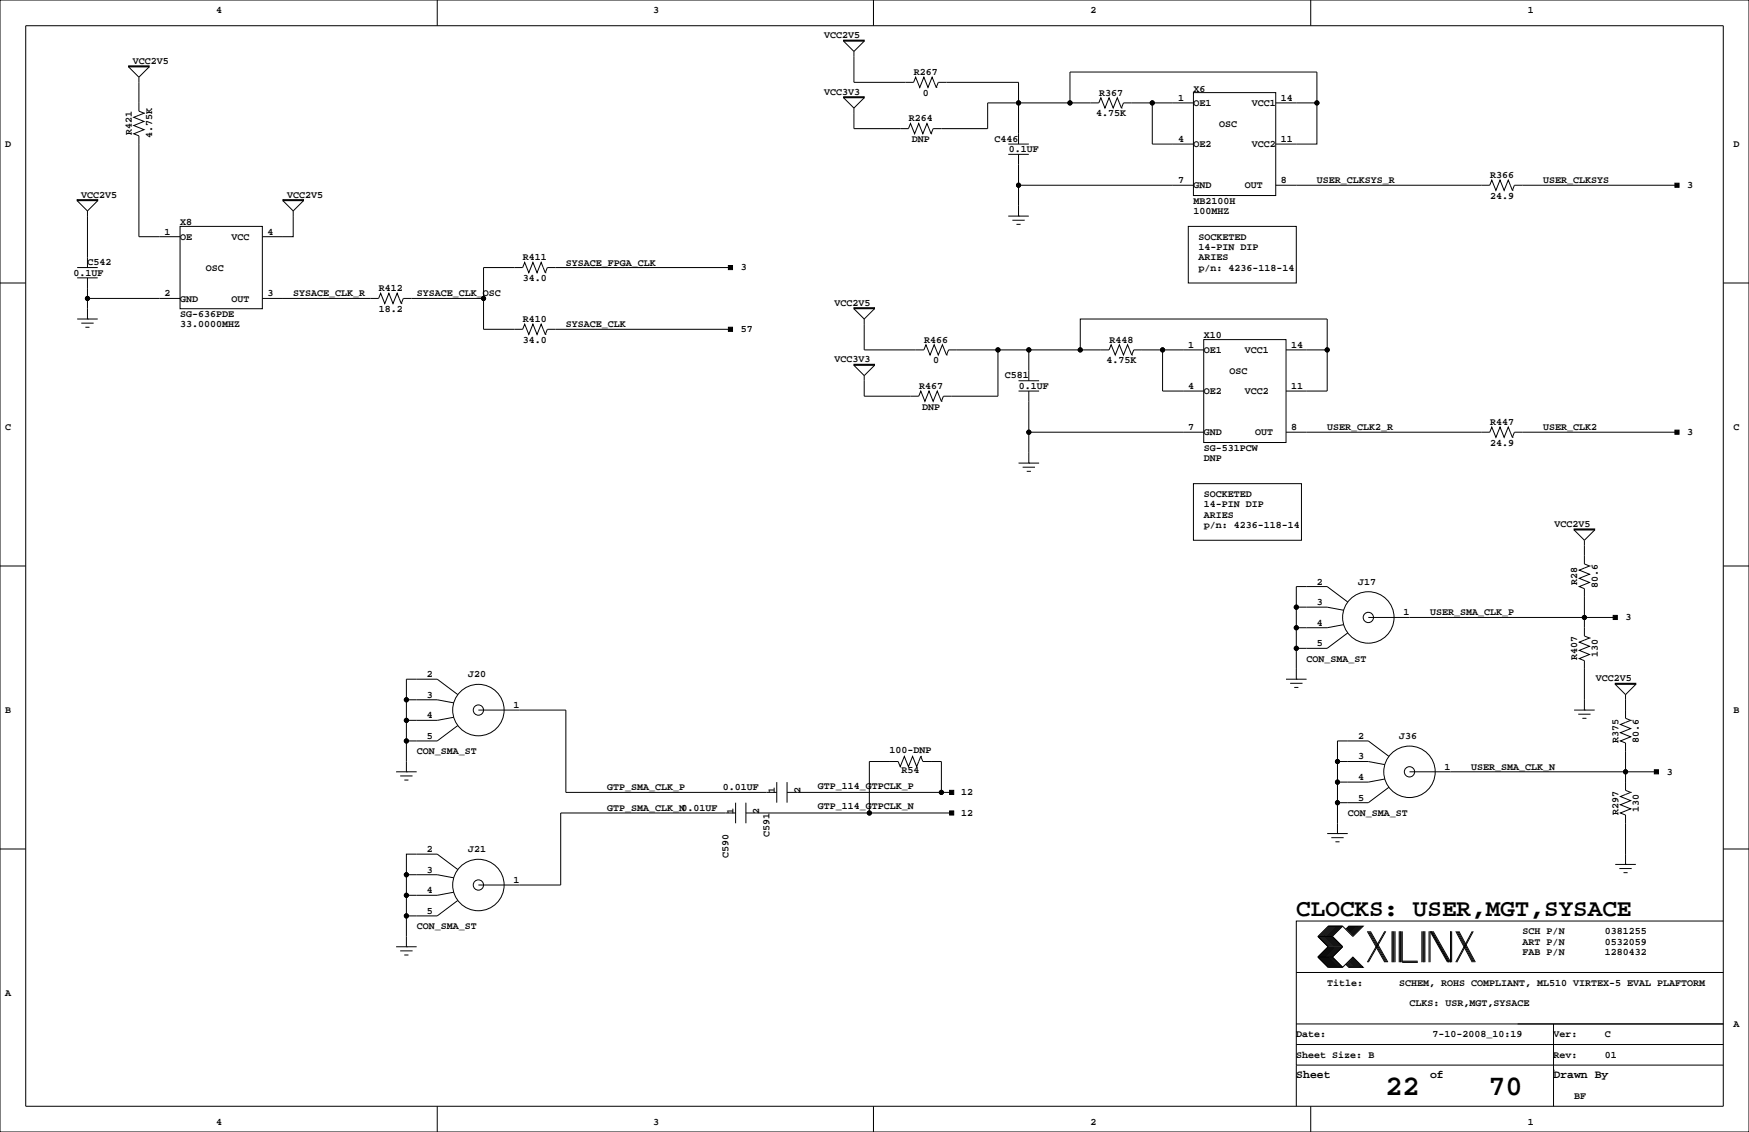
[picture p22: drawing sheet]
<svg xmlns="http://www.w3.org/2000/svg" width="432mm" height="279mm" viewBox="0 0 432 279" stroke-linecap="round" stroke-linejoin="round" font-family="sans-serif">
<defs><g id="words">
<g font-size="7.1">
<text x="342.1" y="270.3">22</text>
<text x="367.5" y="270.3">70</text>
</g>
<text font-size="6" x="320" y="226.1">CLOCKS: USER,MGT,SYSACE</text>
<g font-size="2.8">
<text x="320" y="266.1">Sheet</text>
<text x="353.1" y="266.1">of</text>
<text x="383.5" y="266.1">Drawn By</text>
</g>
<g font-size="2.5">
<text x="53.3" y="3.3">4</text>
<text x="161.3" y="3.3">3</text>
<text x="269.2" y="3.3">2</text>
<text x="377.2" y="3.3">1</text>
<text x="203.5" y="9.4">VCC2V5</text>
<text x="32.8" y="15.8">VCC2V5</text>
<text x="203.5" y="23.4">VCC3V3</text>
<text x="225.6" y="18.5">R267</text>
<text x="227.9" y="23.6">0</text>
<text x="271.4" y="23.6">R367</text>
<text x="294.6" y="22.6">X6</text>
<text x="224.4" y="30">R264</text>
<text x="270.6" y="28.7">4.75K</text>
<text x="290.8" y="24.9">1</text>
<text x="294.6" y="26.2">OE1</text>
<text x="309" y="26.2">VCC1</text>
<text x="316.2" y="24.9">14</text>
<text x="32.5" y="33.4" transform="rotate(-90 32.5 33.4)">R421</text>
<text x="37.6" y="34.2" transform="rotate(-90 37.6 34.2)">4.75K</text>
<text x="225.1" y="35.1">DNP</text>
<text x="245.5" y="35">C446</text>
<text x="290.8" y="35.1">4</text>
<text x="301" y="31.2">OSC</text>
<text x="316.2" y="35.1">11</text>
<text x="1.3" y="36.3">D</text>
<text x="249" y="37.5">0.1UF</text>
<text x="294.6" y="36.3">OE2</text>
<text x="309" y="36.3">VCC2</text>
<text x="428" y="36.3">D</text>
<text x="290.8" y="45.2">7</text>
<text x="294.6" y="46.5">GND</text>
<text x="307.3" y="46.5">OUT</text>
<text x="316.2" y="45.2">8</text>
<text x="325.1" y="45.2">USER_CLKSYS_R</text>
<text x="367.9" y="43.9">R366</text>
<text x="381" y="45.2">USER_CLKSYS</text>
<text x="416.6" y="46.4">3</text>
<text x="20.1" y="48.8">VCC2V5</text>
<text x="70.9" y="48.8">VCC2V5</text>
<text x="294.6" y="50.3">MB2100H</text>
<text x="294.6" y="52.8">100MHZ</text>
<text x="367.9" y="49">24.9</text>
<text x="40.6" y="57.9">1</text>
<text x="44.4" y="55.6">X8</text>
<text x="44.4" y="59.2">OE</text>
<text x="57.1" y="59.2">VCC</text>
<text x="66" y="57.9">4</text>
<text x="295.9" y="59.2">SOCKETED</text>
<text x="21.6" y="65.5">C542</text>
<text x="129.1" y="64.3">R411</text>
<text x="139.7" y="65.5">SYSACE_FPGA_CLK</text>
<text x="295.9" y="61.7">14-PIN DIP</text>
<text x="295.9" y="64.3">ARIES</text>
<text x="18.1" y="68">0.1UF</text>
<text x="50.8" y="66.8">OSC</text>
<text x="93.6" y="71.9">R412</text>
<text x="129.1" y="69.3">34.0</text>
<text x="182.9" y="66.7">3</text>
<text x="295.9" y="66.8">p/n: 4236-118-14</text>
<text x="40.6" y="73.2">2</text>
<text x="44.4" y="74.4">GND</text>
<text x="57.1" y="74.4">OUT</text>
<text x="66" y="73.2">3</text>
<text x="72.4" y="73.2">SYSACE_CLK_R</text>
<text x="93.6" y="77">18.2</text>
<text x="102.9" y="73.2">SYSACE_CLK_OSC</text>
<text x="206" y="75.4">VCC2V5</text>
<text x="44.4" y="80.8">33.0000MHZ</text>
<text x="44.4" y="78.2">SG-636PDE</text>
<text x="129.1" y="79.5">R410</text>
<text x="139.7" y="80.8">SYSACE_CLK</text>
<text x="182.9" y="82">57</text>
<text x="297.2" y="83.3">X10</text>
<text x="129.1" y="84.6">34.0</text>
<text x="206" y="89.4">VCC3V3</text>
<text x="228.2" y="84.6">R466</text>
<text x="230.4" y="89.7">0</text>
<text x="273.2" y="89.7">4.75K</text>
<text x="273.9" y="84.6">R448</text>
<text x="293.4" y="85.9">1</text>
<text x="297.2" y="87.1">OE1</text>
<text x="307.3" y="87.1">VCC1</text>
<text x="318.8" y="85.9">14</text>
<text x="248.1" y="93.4">C581</text>
<text x="251.6" y="95.9">0.1UF</text>
<text x="303.5" y="92.2">OSC</text>
<text x="226.9" y="96">R467</text>
<text x="227.6" y="101.1">DNP</text>
<text x="293.4" y="96">4</text>
<text x="297.2" y="97.3">OE2</text>
<text x="307.3" y="97.3">VCC2</text>
<text x="318.8" y="96">11</text>
<text x="1.3" y="106.2">C</text>
<text x="293.4" y="106.2">7</text>
<text x="297.2" y="107.4">GND</text>
<text x="309.9" y="107.4">OUT</text>
<text x="318.8" y="106.2">8</text>
<text x="327.7" y="106.2">USER_CLK2_R</text>
<text x="367.9" y="104.9">R447</text>
<text x="381" y="106.2">USER_CLK2</text>
<text x="416.6" y="107.4">3</text>
<text x="428" y="106.2">C</text>
<text x="297.2" y="111.3">SG-531PCW</text>
<text x="297.2" y="113.8">DNP</text>
<text x="367.9" y="110">24.9</text>
<text x="297.2" y="125.2">14-PIN DIP</text>
<text x="297.2" y="122.7">SOCKETED</text>
<text x="297.2" y="127.8">ARIES</text>
<text x="297.2" y="130.3">p/n: 4236-118-14</text>
<text x="383.8" y="130.1">VCC2V5</text>
<text x="325.1" y="149.4">3</text>
<text x="325.1" y="144.3">2</text>
<text x="335.3" y="144.3">J17</text>
<text x="389.4" y="144.5" transform="rotate(-90 389.4 144.5)">R28</text>
<text x="394.5" y="145.2" transform="rotate(-90 394.5 145.2)">80.6</text>
<text x="325.1" y="154.4">4</text>
<text x="346.5" y="151.9">1</text>
<text x="353.1" y="151.9">USER_SMA_CLK_P</text>
<text x="401.3" y="153.1">3</text>
<text x="325.1" y="159.5">5</text>
<text x="105.4" y="167.1">2</text>
<text x="115.6" y="167.1">J20</text>
<text x="322.6" y="163.3">CON_SMA_ST</text>
<text x="389.4" y="163" transform="rotate(-90 389.4 163)">R407</text>
<text x="394.5" y="162.2" transform="rotate(-90 394.5 162.2)">130</text>
<text x="105.4" y="172.2">3</text>
<text x="394" y="168.2">VCC2V5</text>
<text x="1.3" y="176">B</text>
<text x="105.4" y="177.3">4</text>
<text x="126.8" y="174.8">1</text>
<text x="428" y="176">B</text>
<text x="105.4" y="182.4">5</text>
<text x="219.6" y="185.8">100-DNP</text>
<text x="335.3" y="182.4">2</text>
<text x="345.4" y="182.4">J36</text>
<text x="399.5" y="183.3" transform="rotate(-90 399.5 183.3)">R375</text>
<text x="404.6" y="183.3" transform="rotate(-90 404.6 183.3)">80.6</text>
<text x="102.9" y="186.2">CON_SMA_ST</text>
<text x="222.6" y="190.8">R54</text>
<text x="335.3" y="187.5">3</text>
<text x="356.7" y="190">1</text>
<text x="363.2" y="190">USER_SMA_CLK_N</text>
<text x="411.5" y="191.2">3</text>
<text x="149.9" y="195.1">GTP_SMA_CLK_P</text>
<text x="178.4" y="195">0.01UF</text>
<text x="191.3" y="195.8" transform="rotate(-90 191.3 195.8)">1</text>
<text x="197.6" y="195.8" transform="rotate(-90 197.6 195.8)">2</text>
<text x="201.9" y="194.7">GTP_114_GTPCLK_P</text>
<text x="237.3" y="196.3">12</text>
<text x="335.3" y="197.6">5</text>
<text x="335.3" y="192.5">4</text>
<text x="149.9" y="200.2">GTP_SMA_CLK_N0.01UF</text>
<text x="181.1" y="200.9" transform="rotate(-90 181.1 200.9)">1</text>
<text x="187.5" y="200.9" transform="rotate(-90 187.5 200.9)">2</text>
<text x="201.9" y="199.7">GTP_114_GTPCLK_N</text>
<text x="237.3" y="201.4">12</text>
<text x="332.7" y="201.4">CON_SMA_ST</text>
<text x="399.5" y="201.1" transform="rotate(-90 399.5 201.1)">R297</text>
<text x="404.6" y="200.3" transform="rotate(-90 404.6 200.3)">130</text>
<text x="190" y="206.6" transform="rotate(-90 190 206.6)">C591</text>
<text x="105.4" y="215.4">3</text>
<text x="105.4" y="210.3">2</text>
<text x="115.6" y="210.3">J21</text>
<text x="179.8" y="211.7" transform="rotate(-90 179.8 211.7)">C590</text>
<text x="105.4" y="220.5">4</text>
<text x="126.8" y="217.9">1</text>
<text x="105.4" y="225.6">5</text>
<text x="102.9" y="229.4">CON_SMA_ST</text>
<text x="375.9" y="230.6">SCH P/N</text>
<text x="375.9" y="233.2">ART P/N</text>
<text x="396.2" y="230.6">0381255</text>
<text x="396.2" y="233.2">0532059</text>
<text x="375.9" y="235.7">FAB P/N</text>
<text x="396.2" y="235.7">1280432</text>
<text x="1.3" y="245.9">A</text>
<text x="327.7" y="243.3">Title:</text>
<text x="345.4" y="243.3">SCHEM, ROHS COMPLIANT, ML510 VIRTEX-5 EVAL PLAFTORM</text>
<text x="348" y="248.4">CLKS: USR,MGT,SYSACE</text>
<text x="320" y="256">Date:</text>
<text x="353.7" y="256">7-10-2008_10:19</text>
<text x="383.5" y="256">Ver:</text>
<text x="396.2" y="256">C</text>
<text x="428" y="253.5">A</text>
<text x="320" y="261.1">Sheet Size: B</text>
<text x="383.5" y="261.1">Rev:</text>
<text x="396.2" y="261.1">01</text>
<text x="388.6" y="271.3">BF</text>
<text x="53.3" y="277.6">4</text>
<text x="161.3" y="277.6">3</text>
<text x="269.2" y="277.6">2</text>
<text x="377.2" y="277.6">1</text>
</g>
</g></defs>
<g fill="none" stroke="#000" stroke-width=".25">
<path d="M0 0h431.8v279.4h-431.8zM6.3 6.3h419.1v266.7h-419zM31.7 16.3h5.1v.2h-5.1zM31.7 16.5l2.6 2.5M34.3 19v8.4l1.3 .5M36.8 16.5l-2.5 2.6M107.9 0v6.3M208.3 10.2l2.5 2.5M208.3 9.9h5.1v.3h-5.1zM210.8 12.7v7.6h14.8l.5-1.3 1 2.6 1-2.6 1 2.6 1-2.6 1 2.6M213.4 10.2l-2.6 2.5M215.6 0v6.3"/>
<path d="M323.6 0v6.3M35.6 27.9h.1M35.6 27.9l-2.6 1.1 2.6 1-2.6 1 2.6 1-2.6 1 1.3 .5v24.9h10.1M208.3 24.1l2.5 2.6M208.3 23.9h5.1v.2h-5.1zM210.8 26.7v5.1h13.5l.5-1.3 1 2.5 1-2.5 1 2.5 1.1-2.5 1 2.5M213.4 24.1l-2.6 2.6M229.9 33h.1M231.1 21.6h.1M231.1 21.6l.5-1.3h19.9v5.1h-7.7v6.4h-13.4l-.5 1.2M248.9 35.6h5.1M248.9 38.1h5.1"/>
<path d="M251.5 38.1v15.2M264.2 25.4h7.1l.5-1.3 1 2.6 1-2.6 1 2.6 1-2.6 1.1 2.6M264.2 25.4h-12.7v10.2M264.2 25.4v-7.6h60.9v7.6h-10.1M276.9 26.7h.1M284.5 25.4h-7.1l-.5 1.3M294.6 25.4h-10.1v10.2h10.1M294.6 22.9h20.4v25.4h-20.4zM325.1 25.4v10.2h-10.1M19 49.3h5.1v.2h-5.1zM19 49.5l2.6 2.6M21.6 52.1v13.9"/>
<path d="M24.1 49.5l-2.5 2.6M44.4 55.9h20.4v20.3h-20.4zM69.8 49.3h5.1v.2h-5.1zM69.8 49.5l2.6 2.6M72.4 52.1v6.3h-7.6M74.9 49.5l-2.5 2.6M248.9 53.3h5.1M249.9 54.4h3.1M251 55.4h1M251.5 53.3h.1M251.5 45.7h43.1M293.4 55.9h26.6v13.9h-26.6z"/>
<path d="M315 45.7h52.8l.5-1.3 1 2.6 1-2.6 1 2.6 1.1-2.6 1 2.6M373.4 47h.1M414 45.7h-40.1l-.5 1.3M0 69.8h6.3M19 78.7h5.1M19 68.6h5.1M19.1 66h5M20.1 79.8h3M21.6 78.7h.1M21.6 68.6v5.1M44.4 73.7h-22.8v5M64.8 73.7h28.7l.5-1.3 1 2.5 1-2.5 1 2.5 1-2.5 1.1 2.5"/>
<path d="M99.1 74.9h.1M119.4 73.7h-19.8l-.5 1.2M134.6 67.3l-1-2.5-1 2.5-1-2.5-1 2.5-1.1-2.5-.5 1.2h-9.6v15.3h9.6l.5-1.3 1.1 2.6 1-2.6 1 2.6 1-2.6 1 2.5M134.6 67.3h.1M180.3 66h-45.2l-.5 1.3M210.8 75.9h5.1v.3h-5.1zM210.8 76.2l2.6 2.5M213.4 78.7v7.7h14.7l.5-1.3 1 2.5 1-2.5 1 2.5 1.1-2.5 1 2.5M215.9 76.2l-2.5 2.5M425.4 69.8h6.4M21.1 80.8h1M134.6 82.5h.1"/>
<path d="M180.3 81.3h-45.2l-.5 1.3M210.8 89.9h5.1v.3h-5.1zM210.8 90.2l2.6 2.5M213.4 92.7v5.1h13.4l.5-1.3 1 2.6 1.1-2.6 1 2.6 1-2.6 1 2.6M215.9 90.2l-2.5 2.5M232.4 99.1h.1M233.7 87.6h.1M246.4 86.4v11.4h-13.5l-.5 1.3M251.5 94h5M251.5 96.5h5M254 86.4h-19.8l-.5 1.2M254 94v-7.6h12.7v-7.7h61v17.8h-10.2"/>
<path d="M254 96.5v17.8M266.7 86.4h7.1l.5-1.3 1 2.5 1.1-2.5 1 2.5 1-2.5 1 2.5M279.4 87.6h.1M287 86.4v10.1h10.2M297.2 86.4h-17.3l-.5 1.2M297.2 83.8h20.3v25.4h-20.3zM317.5 86.4h10.2M251.5 114.3h5M252.5 115.3h3M253.5 116.3h1M254 114.3h.1M254 106.7h43.2"/>
<path d="M294.6 119.4h26.7v13.9h-26.7zM317.5 106.7h50.3l.5-1.3 1 2.5 1-2.5 1 2.5 1.1-2.5 1 2.5M373.4 107.9h.1M414 106.7h-40.1l-.5 1.2M0 139.7h6.3M388.6 130.6h5.1v.2h-5.1zM388.6 130.8l2.6 2.5M391.2 133.4v5.8l1.2 .5M392.4 139.7h.1M392.4 139.7l-2.5 1 2.5 1-2.5 1 2.5 1.1-2.5 1 1.3 .5v7.1h-53.4M393.7 130.8l-2.5 2.5M425.4 139.7h6.4"/>
<path d="M320 149.9h7.7l4 .7M331.7 154.2l-4 .7h-7.7M332.7 156.2l-5 3.8h-7.7M332.7 148.6l-5-3.8h-7.7v22.8M346.7 152.4h.1M392.4 157.5h.1M392.4 157.5l-2.5 1 2.5 1-2.5 1 2.5 1-2.5 1.1 1.3 .5v12.2M398.8 152.4h-7.6v4.6l1.2 .5M100.3 172.7h7.7l4 .8M112 177l-4 .8h-7.7M113 179.1l-5 3.8h-7.7M113 171.4l-5-3.8h-7.7v22.9"/>
<path d="M118.1 175.3h21.6v20.3h52.1M127 175.3h.1M317.5 167.6h5.1M318.5 168.7h3.1M319.5 169.7h1M320 167.6h.1M388.6 175.3h5.1M389.6 176.3h3.1M390.7 177.3h1M391.2 175.3h.1M398.8 168.9l2.5 2.5M398.8 168.7h5.1v.2h-5.1z"/>
<path d="M401.3 171.5v5.8l1.3 .5M402.6 177.8h.1M402.6 177.8l-2.6 1 2.6 1-2.6 1 2.6 1.1-2.6 1 1.3 .5v7.1h-53.3M403.9 168.9l-2.6 2.5M97.8 190.5h5.1M98.8 191.5h3.1M99.8 192.5h1M100.3 190.5h.1M181.6 198.1v5.1M184.1 198.1v5.1M191.8 193v5.1M194.3 193v5.1"/>
<path d="M194.3 195.6h40.6M227.3 186.7h.1M227.3 186.7l-1 2.5-1-2.5-1 2.5-1-2.5-1 2.5-.6-1.2h-7.1v12.7M227.3 186.7l.5 1.3h4.6v7.6M330.2 188h7.6l4.1 .7M341.9 192.3l-4.1 .7h-7.6M342.9 194.3l-5.1 3.8h-7.6M342.9 186.7l-5.1-3.8h-7.6v22.8M356.9 190.5h.1M402.6 195.6h.1M402.6 195.6l-2.6 1 2.6 1-2.6 1 2.6 1-2.6 1.1 1.3 .5v12.2M408.9 190.5h-7.6v4.6l1.3 .5"/>
<path d="M0 209.5h6.3M100.3 215.9h7.7l4 .8M113 214.6l-5-3.8h-7.7v22.9M127 218.4h.1M181.6 200.7h-43.2v17.7h-20.3M184.2 200.7h50.8M327.7 205.7h5M328.7 206.8h3M329.7 207.8h1M330.2 205.7h.1M398.8 213.4h5.1M399.8 214.4h3"/>
<path d="M400.8 215.4h1M401.3 213.4h.1M425.4 209.5h6.4M97.8 233.7h5.1M98.8 234.7h3.1M99.8 235.7h1M100.3 233.7h.1M112 220.2l-4 .8h-7.7M113 222.2l-5 3.9h-7.7M325.4 236.2h3.5M325.4 231.1h3.5M325.4 236.2l2.5 2.6h3.6"/>
<path d="M325.4 231.1l2.5 2.6-2.5 2.5M328.2 228.6l-2.6 2.5 2.6 2.6-2.6 2.5 2.6 2.6M328.4 228.6l-2.5 2.5 2.5 2.6-2.5 2.5 2.5 2.6M328.7 228.6l-2.6 2.5 2.6 2.6-2.6 2.5 2.6 2.6M328.9 231.1l2.6 2.6-2.6 2.5M328.9 236.2l2.6 2.6M328.9 228.6l-2.5 2.5 2.5 2.6-2.5 2.5 2.5 2.6M329.2 228.6l-2.6 2.5 2.6 2.6-2.6 2.5 2.6 2.6M329.4 228.6l-2.5 2.5 2.5 2.6-2.5 2.5 2.5 2.6M329.7 228.6l-2.5 2.5 2.5 2.6-2.5 2.5 2.5 2.6M329.9 228.6l-2.5 2.5 2.5 2.6-2.5 2.5 2.5 2.6M330.2 228.6l-2.5 2.5 2.5 2.6-2.5 2.5 2.5 2.6"/>
<path d="M330.5 228.6l-2.6 2.5 2.6 2.6-2.6 2.5 2.6 2.6M330.7 228.6l-2.5 2.5 2.5 2.6-2.5 2.5 2.5 2.6M331 228.6l-2.6 2.5 2.6 2.6-2.6 2.5 2.6 2.6M331.2 228.6l-2.5 2.5 2.5 2.6-2.5 2.5 2.5 2.6M331.5 228.6l2.5 2.5 2.6-2.5h-3.6l-.8 .8M331.5 228.6h-3.6l-2.5 2.5M331.5 228.6l-2.6 2.5M332.2 238l.8 .8h3.6l-2.6-2.6-2.5 2.6M332.5 237.7l1 1.1M332.5 238l.7 .8M332.7 237.5l1.3 1.3M332.7 237.7l1.1 1.1"/>
<path d="M333 237.2l1.5 1.6M333 237.5l1.3 1.3M333.2 228.6l-.7 .8M333.2 237l1.8 1.8M333.2 237.2l1.6 1.6M333.5 228.6l-1 1M333.5 236.7l2 2.1M333.5 237l1.8 1.8M333.8 228.6l-1.1 1M333.8 236.5l2.2 2.3M333.8 236.7l2 2.1M334 228.6l-1.3 1.3"/>
<path d="M334 236.5l2.3 2.3M334.3 228.6l-1.3 1.3M334.5 228.6l-1.5 1.5M334.8 228.6l-1.6 1.5M335 228.6l-1.8 1.8M335.3 228.6l-1.8 1.8M335.5 228.6l-2 2M335.8 228.6l-2 2M336 228.6l-2.2 2.3M336.3 228.6l-2.3 2.3M337.6 229.9l4.3 7.6M337.8 229.9l4.3 7.6"/>
<path d="M338.1 229.9l4.3 7.6M338.3 229.9l4.3 7.6M341.9 229.9l-4.3 7.6M342.1 229.9l-4.3 7.6M343.7 229.9v7.6M343.9 229.9v7.6M344.2 229.9v7.6M344.4 229.9v7.6M345.4 229.9v7.6M345.7 229.9v7.6M345.9 229.9v7.6M346.2 237.2h3.8"/>
<path d="M346.2 229.9v7.6h3.8M351 229.9v7.6M351.3 229.9v7.6M351.5 229.9v7.6M351.8 229.9v7.6M352.8 229.9v7.6M353.1 237.5v-7.6l4.3 7.6M353.3 229.9l4.3 7.6M353.6 229.9l4.3 7.6M353.8 229.9l4.3 7.6v-7.6M358.4 229.9v7.6M359.4 229.9l4.1 7.6"/>
<path d="M359.7 229.9l4 7.6M359.9 229.9l4.1 7.6M360.2 229.9l4 7.6M363.5 229.9l-4.1 7.6M363.7 229.9l-4 7.6M425.4 227.3h-105.4v35.6M320 257.8h105.4M320 252.7h105.4M320 240h105.4M383.5 252.7v20.3M107.9 273v6.4M215.6 273v6.4"/>
<path d="M320 262.9v10.1M320 262.9h105.4M323.6 273v6.4M383.5 264.2h.1"/>
<circle cx="251.5" cy="25.4" r=".51"/>
<circle cx="264.2" cy="25.4" r=".51"/>
<circle cx="284.5" cy="25.4" r=".51"/>
<circle cx="325.1" cy="25.4" r=".51"/>
<circle cx="251.5" cy="45.7" r=".51"/>
<circle cx="21.6" cy="73.7" r=".51"/>
<circle cx="119.4" cy="73.7" r=".51"/>
<circle cx="246.4" cy="86.4" r=".51"/>
<circle cx="254" cy="86.4" r=".51"/>
<circle cx="266.7" cy="86.4" r=".51"/>
<circle cx="287" cy="86.4" r=".51"/>
<circle cx="327.7" cy="86.4" r=".51"/>
<circle cx="254" cy="106.7" r=".51"/>
<circle cx="320" cy="154.9" r=".51"/>
<circle cx="320" cy="149.9" r=".51"/>
<circle cx="337.8" cy="152.4" r="6.4"/>
<circle cx="337.8" cy="152.4" r="1.27"/>
<circle cx="391.2" cy="152.4" r=".51"/>
<circle cx="100.3" cy="177.8" r=".51"/>
<circle cx="100.3" cy="172.7" r=".51"/>
<circle cx="118.1" cy="175.3" r="6.4"/>
<circle cx="118.1" cy="175.3" r="1.27"/>
<circle cx="320" cy="160" r=".51"/>
<circle cx="100.3" cy="182.9" r=".51"/>
<circle cx="232.4" cy="195.6" r=".51"/>
<circle cx="330.2" cy="198.1" r=".51"/>
<circle cx="330.2" cy="188" r=".51"/>
<circle cx="330.2" cy="193" r=".51"/>
<circle cx="348" cy="190.5" r="6.4"/>
<circle cx="348" cy="190.5" r="1.27"/>
<circle cx="401.3" cy="190.5" r=".51"/>
<circle cx="100.3" cy="215.9" r=".51"/>
<circle cx="118.1" cy="218.4" r="6.4"/>
<circle cx="118.1" cy="218.4" r="1.27"/>
<circle cx="214.6" cy="200.7" r=".51"/>
<circle cx="100.3" cy="221" r=".51"/>
<circle cx="100.3" cy="226.1" r=".51"/>
</g>
<g fill="#000" stroke="#000" stroke-width=".25">
<path d="M413.5 45.2h1v1h-1z" fill-rule="evenodd"/>
<path d="M179.8 65.5h1v1h-1z" fill-rule="evenodd"/>
<path d="M179.8 80.8h1v1h-1z" fill-rule="evenodd"/>
<path d="M413.5 106.2h1v1h-1z" fill-rule="evenodd"/>
<path d="M398.3 151.9h1v1h-1z" fill-rule="evenodd"/>
<path d="M234.4 195.1h1.1v1h-1.1z" fill-rule="evenodd"/>
<path d="M408.4 190h1v1h-1z" fill-rule="evenodd"/>
<path d="M234.4 200.2h1.1v1h-1.1z" fill-rule="evenodd"/>
<circle cx="251.5" cy="25.4" r=".51"/>
<circle cx="264.2" cy="25.4" r=".51"/>
<circle cx="284.5" cy="25.4" r=".51"/>
<circle cx="325.1" cy="25.4" r=".51"/>
<circle cx="251.5" cy="45.7" r=".51"/>
<circle cx="21.6" cy="73.7" r=".51"/>
<circle cx="119.4" cy="73.7" r=".51"/>
<circle cx="246.4" cy="86.4" r=".51"/>
<circle cx="254" cy="86.4" r=".51"/>
<circle cx="266.7" cy="86.4" r=".51"/>
<circle cx="287" cy="86.4" r=".51"/>
<circle cx="327.7" cy="86.4" r=".51"/>
<circle cx="254" cy="106.7" r=".51"/>
<circle cx="320" cy="154.9" r=".51"/>
<circle cx="320" cy="149.9" r=".51"/>
<circle cx="391.2" cy="152.4" r=".51"/>
<circle cx="100.3" cy="177.8" r=".51"/>
<circle cx="100.3" cy="172.7" r=".51"/>
<circle cx="320" cy="160" r=".51"/>
<circle cx="100.3" cy="182.9" r=".51"/>
<circle cx="232.4" cy="195.6" r=".51"/>
<circle cx="330.2" cy="198.1" r=".51"/>
<circle cx="330.2" cy="188" r=".51"/>
<circle cx="330.2" cy="193" r=".51"/>
<circle cx="401.3" cy="190.5" r=".51"/>
<circle cx="100.3" cy="215.9" r=".51"/>
<circle cx="214.6" cy="200.7" r=".51"/>
<circle cx="100.3" cy="221" r=".51"/>
<circle cx="100.3" cy="226.1" r=".51"/>
</g>
<use href="#words"/>
</svg>
